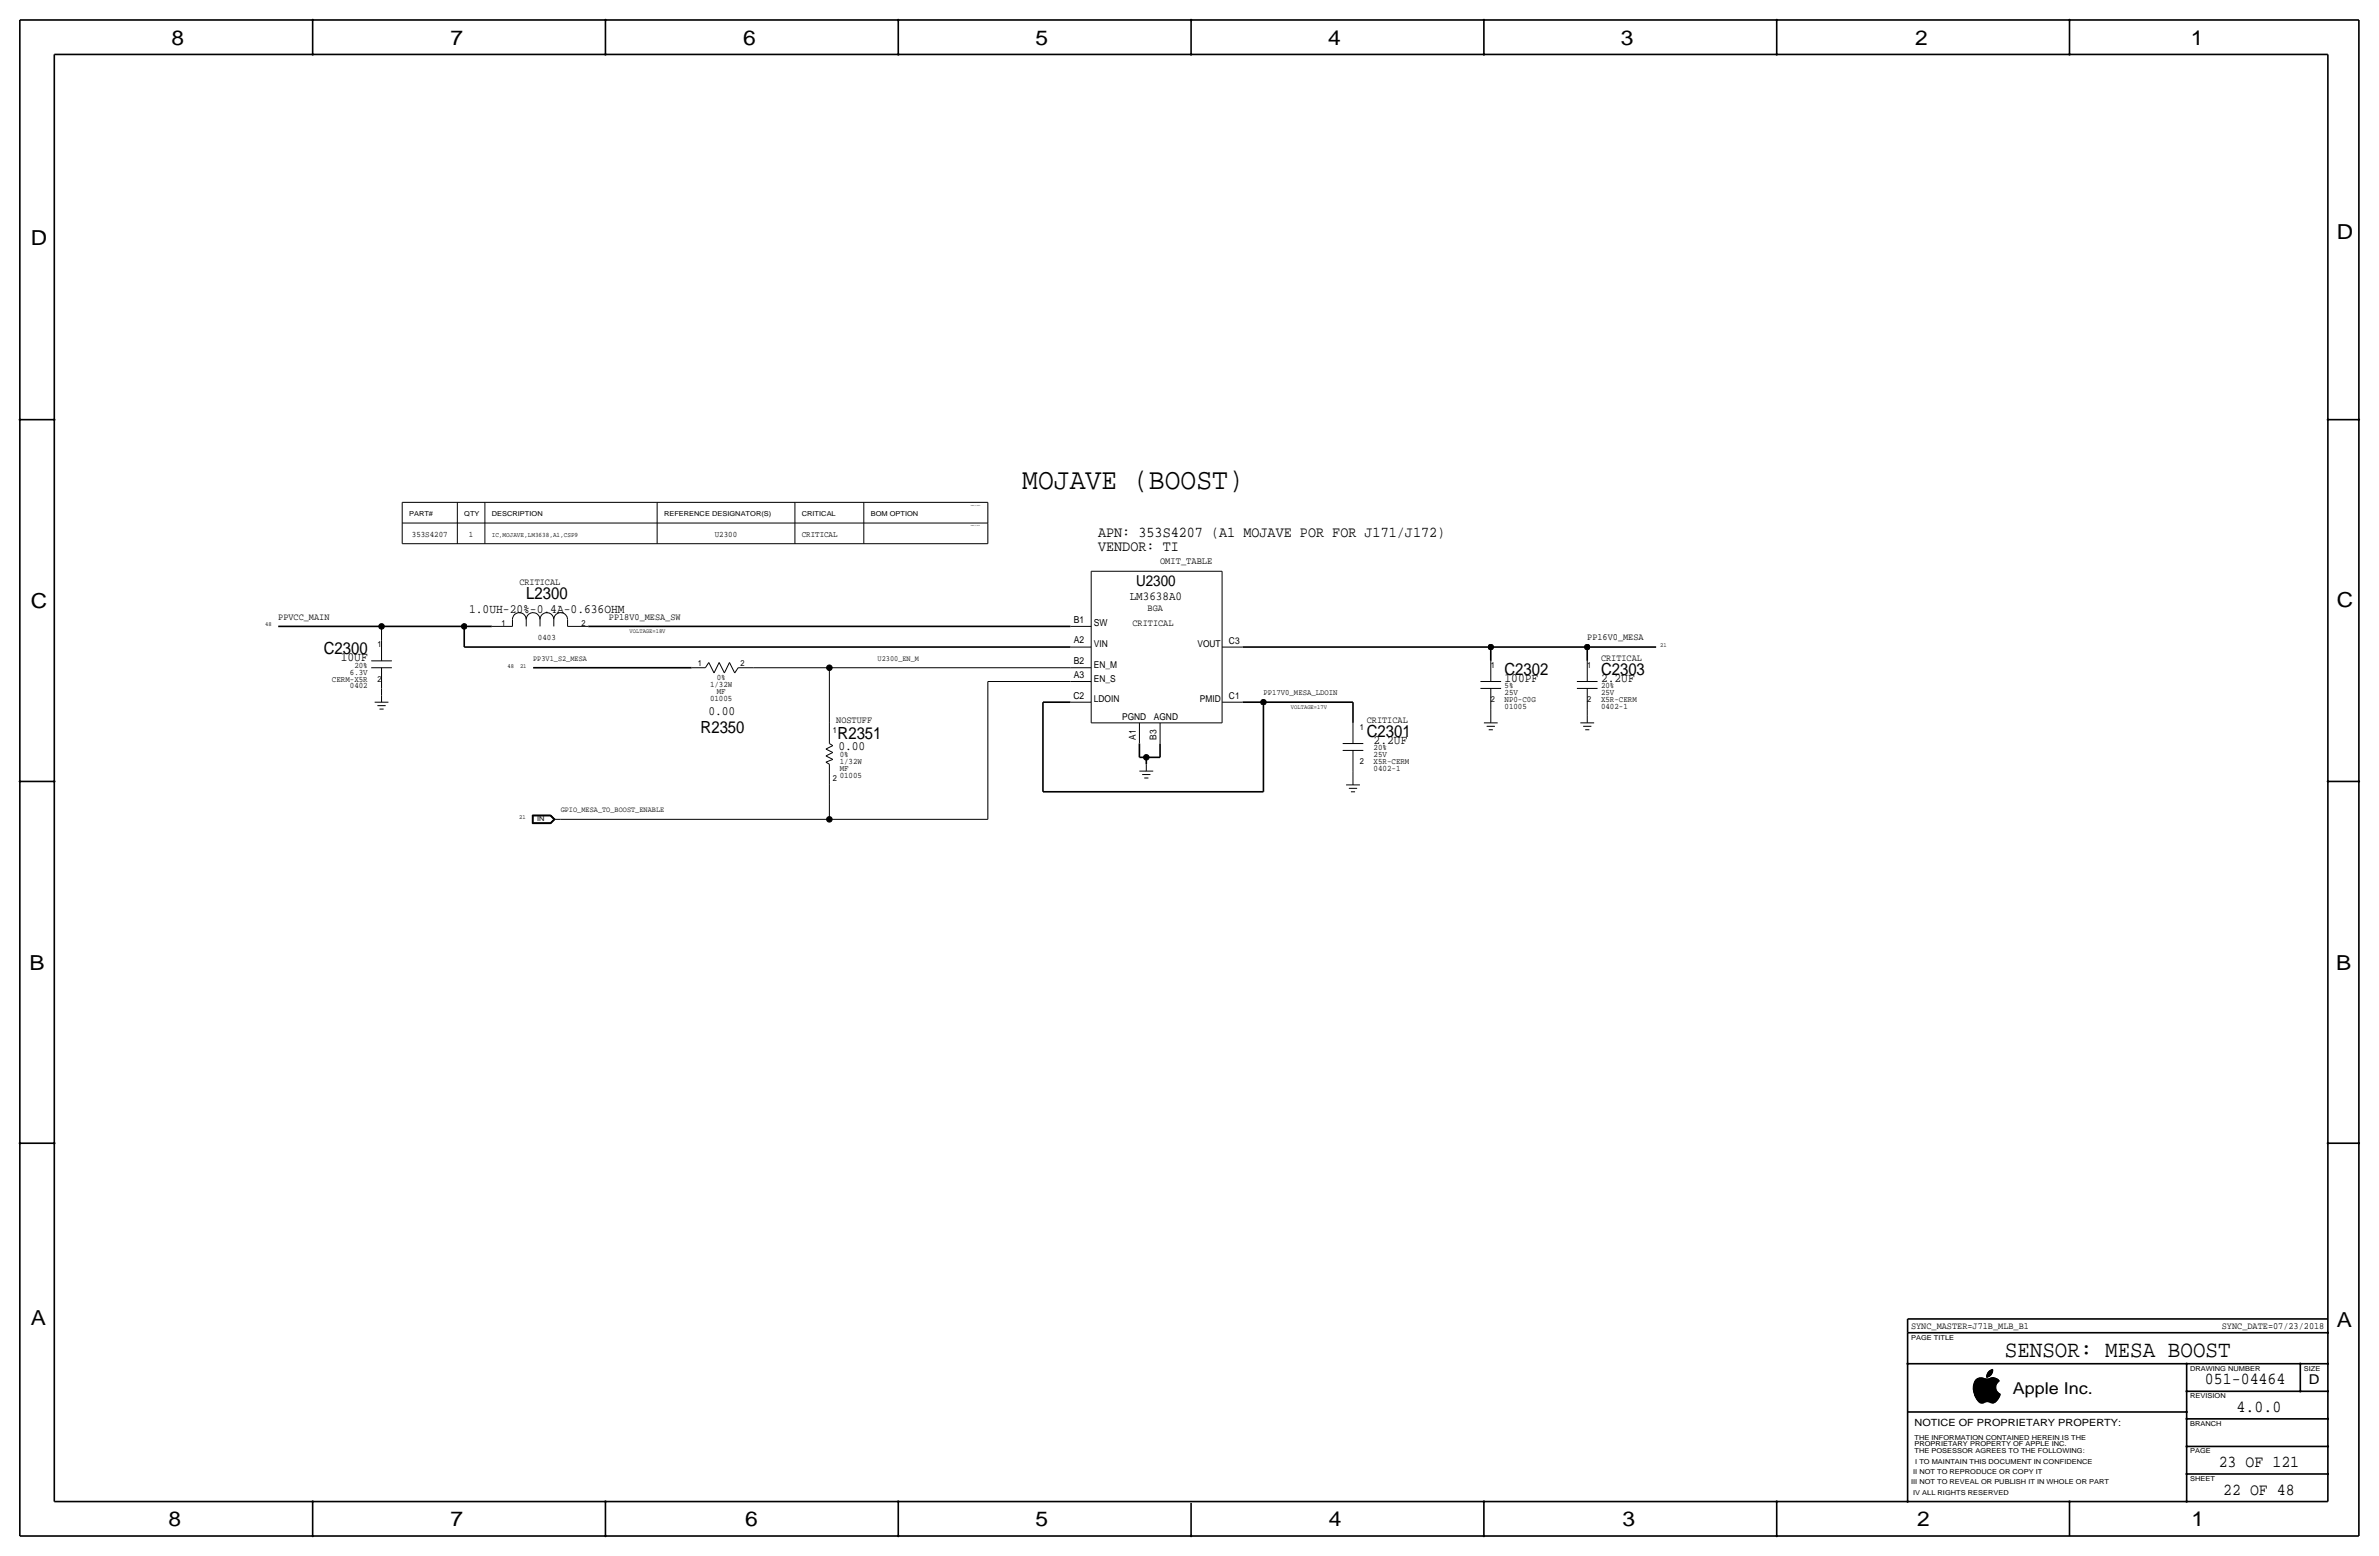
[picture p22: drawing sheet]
<svg xmlns="http://www.w3.org/2000/svg" width="877mm" height="574mm" viewBox="0 0 877 574" stroke-linecap="round" stroke-linejoin="round" font-family="sans-serif">
<defs><g id="words">
<text font-size="10.9" x="376.9" y="180.1">MOJAVE (BOOST)</text>
<text font-size="8.6" x="739.1" y="500.1">SENSOR: MESA BOOST</text>
<g font-size="7.6">
<text x="63.2" y="16.5">8</text>
<text x="166.1" y="16.5">7</text>
<text x="274" y="16.5">6</text>
<text x="381.7" y="16.5">5</text>
<text x="489.7" y="16.5">4</text>
<text x="597.6" y="16.5">3</text>
<text x="706.1" y="16.5">2</text>
<text x="807.7" y="16.5">1</text>
<text x="861.5" y="88.1">D</text>
<text x="11.4" y="90.4">D</text>
<text x="11.4" y="224.3">C</text>
<text x="861.5" y="223.8">C</text>
<text x="10.9" y="357.6">B</text>
<text x="861.3" y="357.4">B</text>
<text x="11.4" y="488.4">A</text>
<text x="861.5" y="489.2">A</text>
<text x="62.2" y="562.6">8</text>
<text x="166.1" y="562.6">7</text>
<text x="274.8" y="562.6">6</text>
<text x="381.7" y="562.6">5</text>
<text x="489.9" y="562.6">4</text>
<text x="598.1" y="562.6">3</text>
<text x="706.8" y="562.6">2</text>
<text x="807.9" y="562.6">1</text>
</g>
<g font-size="6.2">
<text x="194" y="220.7">L2300</text>
<text x="119.4" y="241">C2300</text>
<text x="554.7" y="248.7">C2302</text>
<text x="590.2" y="248.7">C2303</text>
<text x="258.3" y="270.3">R2350</text>
<text x="308.8" y="272.5">R2351</text>
<text x="503.9" y="271.5">C2301</text>
<text x="812.9" y="510.3">051-04464</text>
<text x="824.6" y="520.4">4.0.0</text>
<text x="818" y="540.8">23 OF 121</text>
<text x="819.6" y="550.9">22 OF 48</text>
</g>
<text font-size="6" x="742.1" y="513.9">Apple Inc.</text>
<g font-size="5.6">
<text x="404.8" y="197.9">APN: 353S4207 (A1 MOJAVE POR FOR J171/J172)</text>
<text x="404.8" y="202.9">VENDOR: TI</text>
<text x="418.9" y="216.2">U2300</text>
</g>
<text font-size="5" x="851.2" y="510.3">D</text>
<g font-size="4.7">
<text x="172.9" y="225.8">1.0UH-20%-0.4A-0.636OHM</text>
<text x="125.6" y="243.6">10UF</text>
<text x="554.7" y="251.2">100PF</text>
<text x="590.2" y="251.2">2.2UF</text>
<text x="261.2" y="263.7">0.00</text>
<text x="506.4" y="274.1">2.2UF</text>
<text x="309.1" y="276.4">0.00</text>
</g>
<text font-size="4.5" x="416.5" y="221">LM3638A0</text>
<text font-size="3.7" x="705.8" y="525.5">NOTICE OF PROPRIETARY PROPERTY:</text>
<text font-size="3.6" x="427.7" y="208">OMIT_TABLE</text>
<g font-size="3.5">
<text x="191.5" y="215.6">CRITICAL</text>
<text x="423.1" y="225">BGA</text>
<text x="102.6" y="228.3">PPVCC_MAIN</text>
<text x="224.5" y="228.3">PP18V0_MESA_SW</text>
<text x="395.9" y="229.6">B1</text>
<text x="403.3" y="230.9">SW</text>
<text x="417.5" y="230.9">CRITICAL</text>
<text x="395.9" y="237.2">A2</text>
<text x="403.3" y="238.5">VIN</text>
<text x="441.5" y="238.5">VOUT</text>
<text x="453.1" y="237.2">C3</text>
<text x="585.2" y="236">PP16V0_MESA</text>
<text x="395.9" y="244.8">B2</text>
<text x="590.2" y="243.6">CRITICAL</text>
<text x="395.9" y="249.9">A3</text>
<text x="403.3" y="246.1">EN_M</text>
<text x="403.3" y="251.2">EN_S</text>
<text x="395.7" y="257.5">C2</text>
<text x="453.1" y="257.6">C1</text>
<text x="403.3" y="258.8">LDOIN</text>
<text x="442.3" y="258.8">PMID</text>
<text x="308.3" y="266.4">NOSTUFF</text>
<text x="413.7" y="265.4">PGND</text>
<text x="425.4" y="265.4">AGND</text>
<text x="503.9" y="266.4">CRITICAL</text>
<text x="418.8" y="272.8" transform="rotate(-90 418.8 272.8)">A1</text>
<text x="426.4" y="272.8" transform="rotate(-90 426.4 272.8)">B3</text>
<text x="704.5" y="490">SYNC_MASTER=J71B_MLB_B1</text>
<text x="819.1" y="490">SYNC_DATE=07/23/2018</text>
</g>
<g font-size="3.1">
<text x="151.8" y="197.9">353S4207</text>
<text x="172.9" y="197.9">1</text>
<text x="263.5" y="197.9">U2300</text>
<text x="295.6" y="197.9">CRITICAL</text>
<text x="184.9" y="230.9">1</text>
<text x="214.3" y="230.9">2</text>
<text x="139.1" y="238.5">1</text>
<text x="198.3" y="236">0403</text>
<text x="257.2" y="245.4">1</text>
<text x="273" y="245.4">2</text>
<text x="122.4" y="251.2">CERM-X5R</text>
<text x="129" y="248.7">6.3V</text>
<text x="130.6" y="246.1">20%</text>
<text x="139.1" y="251.2">2</text>
<text x="264.2" y="250.7">0%</text>
<text x="549.6" y="246.1">1</text>
<text x="585.2" y="246.1">1</text>
<text x="129" y="253.7">0402</text>
<text x="261.8" y="253.2">1/32W</text>
<text x="264.2" y="255.8">MF</text>
<text x="554.7" y="253.7">5%</text>
<text x="554.7" y="256.3">25V</text>
<text x="590.2" y="256.3">25V</text>
<text x="590.2" y="253.7">20%</text>
<text x="261.8" y="258.3">01005</text>
<text x="549.6" y="258.8">2</text>
<text x="554.7" y="261.4">01005</text>
<text x="554.7" y="258.8">NP0-C0G</text>
<text x="585.2" y="258.8">2</text>
<text x="590.2" y="261.4">0402-1</text>
<text x="590.2" y="258.8">X5R-CERM</text>
<text x="501.3" y="269">1</text>
<text x="307" y="270.3">1</text>
<text x="309.6" y="279.1">0%</text>
<text x="309.6" y="281.7">1/32W</text>
<text x="501.3" y="281.7">2</text>
<text x="506.4" y="279.1">25V</text>
<text x="506.4" y="276.6">20%</text>
<text x="506.4" y="281.7">X5R-CERM</text>
<text x="309.6" y="284.2">MF</text>
<text x="309.6" y="286.8">01005</text>
<text x="506.4" y="284.2">0402-1</text>
<text x="307" y="288">2</text>
</g>
<text font-size="3" x="465.8" y="256.3">PP17V0_MESA_LDOIN</text>
<g font-size="2.9">
<text x="196.5" y="243.6">PP3V1_S2_MESA</text>
<text x="323.5" y="243.6">U2300_EN_M</text>
<text x="206.7" y="299.5">GPIO_MESA_TO_BOOST_ENABLE</text>
</g>
<g font-size="2.5">
<text x="150.8" y="190.2">PART#</text>
<text x="171.1" y="190.2">QTY</text>
<text x="181.3" y="190.2">DESCRIPTION</text>
<text x="244.8" y="190.2">REFERENCE DESIGNATOR(S)</text>
<text x="295.6" y="190.2">CRITICAL</text>
<text x="321" y="190.2">BOM OPTION</text>
<text x="181.3" y="197.9">IC,MOJAVE,LM3638,A1,CSP9</text>
<text x="198.1" y="302.8">IN</text>
<text x="704.5" y="493.8">PAGE TITLE</text>
<text x="807.4" y="505.2">DRAWING NUMBER</text>
<text x="849.3" y="505.2">SIZE</text>
<text x="807.4" y="515.4">REVISION</text>
<text x="807.4" y="525.5">BRANCH</text>
<text x="705.8" y="533.1">PROPRIETARY PROPERTY OF APPLE INC.</text>
<text x="705.8" y="530.6">THE INFORMATION CONTAINED HEREIN IS THE</text>
<text x="705.8" y="535.7">THE POSESSOR AGREES TO THE FOLLOWING:</text>
<text x="706.1" y="539.5">I TO MAINTAIN THIS DOCUMENT IN CONFIDENCE</text>
<text x="807.4" y="535.7">PAGE</text>
<text x="705.3" y="543.3">II NOT TO REPRODUCE OR COPY IT</text>
<text x="807.4" y="545.8">SHEET</text>
<text x="704.5" y="547.1">III NOT TO REVEAL OR PUBLISH IT IN WHOLE OR PART</text>
<text x="705.3" y="550.9">IV ALL RIGHTS RESERVED</text>
</g>
<g font-size="2.3">
<text x="97.7" y="230.9">48</text>
<text x="232.1" y="233.4">VOLTAGE=18V</text>
<text x="612.1" y="238.5">21</text>
<text x="187.1" y="246.1">48</text>
<text x="191.7" y="246.1">21</text>
<text x="475.9" y="261.4">VOLTAGE=17V</text>
<text x="191.4" y="302">21</text>
</g>
<g font-size=".4">
<text x="357.8" y="186.4">TABLE_5_HEAD</text>
<text x="357.8" y="194.1">TABLE_5_ITEM</text>
</g>
</g></defs>
<g fill="none" stroke="#000" stroke-width=".6">
<path d="M7.3 7.4v558.8zM7.3 7.4h862.3zM115.3 7.4v12.7zM223.2 7.4v12.7zM331.2 7.4v12.7zM439.1 7.4v12.7zM547.1 7.4v12.7zM655 7.4v12.7zM763 7.4v12.7zM869.6 7.4v558.8zM20 20.1v533.4zM20 20.1h838.2z"/>
<path d="M858.2 20.1v533.4zM7.3 154.7h12.7zM858.2 154.7h11.4zM102.6 230.9h38.1zM140.7 230.9h30.4zM171.1 230.9v7.6zM171.1 230.9h10.2zM171.1 238.5h223.6zM216.9 230.9h177.8zM458.2 238.5h91.4zM549.6 238.5h35.6zM549.6 238.5v5.1z"/>
<path d="M585.2 238.5h25.4zM585.2 238.5v5.1zM196.5 246.1h58.5zM384.5 258.8v33zM384.5 258.8h10.2zM458.2 258.8h7.6zM465.8 258.8h33zM465.8 258.8v33zM498.8 258.8v7.6zM420.1 279.1h2.5zM420.1 274.1v5zM422.6 279.1h5.1z"/>
<path d="M422.6 279.1v2.6zM427.7 274.1v5zM7.3 288h12.7zM384.5 291.8h81.3zM858.2 288h11.4zM7.3 421.4h12.7zM858.2 421.4h11.4zM703.3 486.2h154.9zM703.3 486.2v5zM703.3 491.2h154.9zM703.3 491.2v62.3zM703.3 502.7h154.9z"/>
<path d="M806.1 502.7v50.8zM806.1 512.8h52.1zM848.1 502.7v10.1zM703.3 520.4h102.8zM806.1 533.1h52.1zM806.1 523h52.1zM20 553.5h838.2zM115.3 553.5v12.7zM223.2 553.5v12.7zM331.2 553.5v12.7zM439.1 554v12.2zM547.1 553.5v12.7z"/>
<path d="M655 553.5v12.7zM763 553.5v12.7zM806.1 543.3h52.1zM7.3 566.2h862.3z"/>
</g>
<g fill="none" stroke="#000" stroke-width=".37">
<path d="M148.3 192.8v7.6zM148.3 185.2v7.6zM148.3 192.8h215.9zM148.3 185.2h215.9zM168.6 192.8v7.6zM168.6 185.2v7.6zM178.8 192.8v7.6zM178.8 185.2v7.6zM242.3 192.8v7.6zM242.3 185.2v7.6zM293.1 192.8v7.6zM293.1 185.2v7.6z"/>
<path d="M318.5 192.8v7.6zM318.5 185.2v7.6zM364.2 192.8v7.6zM364.2 185.2v7.6zM148.3 200.4h215.9zM402.3 210.6h48.2zM402.3 210.6v55.8zM450.5 210.6v55.8zM140.7 230.9v5.1zM140.7 236v7.6zM181.3 230.9h7.6zM188.9 228.3v2.6z"/>
<path d="M188.9 228.3a2.54 2.54 0 0 1 2.6-2.5 2.54 2.54 0 0 1 2.5 2.5 2.54 2.54 0 0 1 2.5-2.5 2.54 2.54 0 0 1 2.6 2.5 2.54 2.54 0 0 1 2.5-2.5 2.54 2.54 0 0 1 2.6 2.5 2.54 2.54 0 0 1 2.5-2.5 2.54 2.54 0 0 1 2.5 2.5M194 228.3v2.6zM199.1 228.3v2.6zM204.2 228.3v2.6zM209.2 228.3v2.6zM209.2 230.9h7.7zM394.7 238.5h7.6zM394.7 230.9h7.6zM450.5 238.5h7.7zM136.9 243.6h7.6zM136.9 246.1h7.6zM138.1 258.8h5.1z"/>
<path d="M140.7 253.7v2.6zM140.7 256.3v2.5zM140.7 246.1v7.6zM255 246.1h5zM261.3 244.2l-1.3 1.9zM261.3 244.2l1.9 3.9zM265.1 244.2l-1.9 3.9zM265.1 244.2l2 3.9zM268.9 244.2l2 3.9zM268.9 244.2l-1.8 3.9zM272.1 246.1h5.7zM272.1 246.1l-1.2 2z"/>
<path d="M277.8 246.1h28zM305.8 246.1v20.3zM305.8 246.1h88.9zM364.2 251.2h30.5zM364.2 251.2v50.8zM394.7 246.1h7.6zM394.7 258.8h7.6zM394.7 251.2h7.6zM450.5 258.8h7.7zM545.8 251.2h7.6zM545.8 253.7h7.6zM549.6 243.6v7.6z"/>
<path d="M549.6 253.7v7.7zM581.4 251.2h7.6zM581.4 253.7h7.6zM585.2 243.6v7.6zM585.2 253.7v7.7zM139.1 260.1h3.1zM139.9 261.4h1.5zM304.5 278.6l2.5 1.3zM304.5 278.6l2.5-1.2zM304.5 276.1l2.5 1.3zM304.5 276.1l2.5-1.3zM305.8 266.4v7.7z"/>
<path d="M305.8 274.1l1.2 .7zM402.3 266.4h48.2zM420.1 266.4v7.7zM427.7 266.4v7.7zM495 274.1h7.6zM495 276.6h7.6zM498.8 266.4v7.7zM498.8 276.6v7.6zM547.1 266.4h5zM548.1 267.7h3zM548.8 269h1.6zM549.6 261.4v2.5z"/>
<path d="M549.6 263.9v2.5zM582.6 266.4h5.1zM583.6 267.7h3.1zM584.4 269h1.5zM585.2 261.4v2.5zM585.2 263.9v2.5zM304.5 280.9l1.3 .8zM304.5 280.9l2.5-1zM305.8 289.3v12.7zM305.8 281.7v7.6zM420.1 284.2h5zM421.1 285.5h3z"/>
<path d="M421.8 286.8h1.6zM422.6 281.7v2.5zM496.3 289.3h5zM497.3 290.6h3zM498 291.8h1.6zM498.8 284.2v2.6zM498.8 286.8v2.5zM196.2 300.4v3.2zM196.2 303.6h6.8zM196.2 300.4h6.8zM196.3 300.5h6.7zM196.3 300.5v3z"/>
<path d="M196.3 303.5h6.7zM196.4 300.6h6.5zM196.4 300.6v2.8zM196.4 303.4h6.5zM196.5 300.7h6.4zM196.5 300.7v2.6zM196.5 303.3h6.4zM202.9 300.7l1.3 1.3zM202.9 300.6l1.4 1.4zM203 300.5l1.5 1.5zM203 303.5l1.5-1.5zM203 300.4l1.6 1.6z"/>
<path d="M204.2 302h2.5zM204.2 302l-1.3 1.3zM204.3 302l-1.4 1.4zM204.6 302l-1.6 1.6zM206.7 302h99.1zM305.8 302h58.4zM727.5 511.7h8.3zM727.5 512h8.3zM727.5 512.1h8.3zM727.5 512.2h8.4zM727.5 512.3h8.4zM727.5 511.2h8.2z"/>
<path d="M727.5 511.3h8.2zM727.5 511.5h8.2zM727.5 511.8h8.3zM727.5 511.6h8.3zM727.5 512.4h8.5zM727.5 511.9h8.3zM727.5 511.4h8.2zM727.5 511.1h8.3zM727.6 512.8h8.6zM727.6 510.8h8.2zM727.6 511h8.2zM727.6 512.7h8.5z"/>
<path d="M727.6 512.5h8.4zM727.6 512.6h8.4zM727.6 510.9h8.2zM727.6 510.7h8.2zM727.6 512.9h8.6zM727.6 513.1h8.8zM727.6 513h8.7zM727.6 510.6h8.3zM727.6 510.5h8.3zM727.7 510.4h8.2zM727.7 513.2h8.8zM727.7 510.3h8.3z"/>
<path d="M727.7 510.2h8.3zM727.7 513.3h9zM727.7 513.4h9.1zM727.7 510.1h8.3zM727.8 513.6h9.2zM727.8 510h8.3zM727.8 513.5h9.1zM727.8 509.9h8.4zM727.8 513.7h9.4zM727.8 513.8h9.6zM727.8 509.8h8.5zM727.9 513.9h9.5z"/>
<path d="M727.9 509.7h8.4zM727.9 509.6h8.5zM727.9 514h9.5zM727.9 514.1h9.5zM728 509.5h8.5zM728 514.2h9.4zM728 509.3h8.7zM728 509.4h8.6zM728 514.4h9.3zM728.1 509.2h8.8zM728.1 514.5h9.2zM728.1 509.1h8.9z"/>
<path d="M728.1 514.6h9.1zM728.2 509h8.8zM728.2 514.7h9zM728.2 514.8h9zM728.3 508.9h8.7zM728.3 514.9h8.8zM728.3 508.8h8.6zM728.3 515.1h8.7zM728.3 515h8.8zM728.4 508.7h8.4zM728.4 515.2h8.6zM728.5 515.3h8.4z"/>
<path d="M728.5 508.6h8.2zM728.5 515.4h8.4zM728.6 515.5h8.2zM728.6 508.5h7.9zM728.7 515.6h8zM728.7 508.4h7.7zM728.7 515.7h8zM728.8 515.8h7.7zM728.9 508.3h3.1zM728.9 515.9h7.6zM728.9 516h7.5zM729 508.2h2.6z"/>
<path d="M729 516.1h7.3zM729.1 516.2h7.1zM729.2 516.3h6.9zM729.2 508.1a4.7 4.7 0 0 0-1.2 6.3l1.8 2.6 .8 .2 1-.3M729.3 508.1h2.1zM729.3 516.4h6.7zM729.4 516.5h6.5zM729.5 516.6h6.3zM729.6 516.7h2.5zM729.6 507.9h1.4zM729.7 516.8h2.1zM729.8 516.9h1.9z"/>
<path d="M729.9 517h1.6zM730.2 517.1h1zM732.4 507.5h.6zM732.4 507.4h.8zM732.4 507.6h.4zM732.4 507h1.4zM732.4 507.1h1.3zM732.4 507.2h1.2zM732.4 507.3h1zM732.5 506.8h1.5zM732.5 506.9h1.4zM732.5 506.6h1.7z"/>
<path d="M732.5 506.7h1.6zM732.6 506.5h1.7zM732.6 506.4h1.7zM732.7 506.3h1.7zM732.7 506.2h1.7zM732.8 506.1h1.7zM732.8 506h1.7zM732.9 505.9h1.6zM733 505.8h1.6zM733.1 505.7h1.5zM733.1 508.3h3.1zM733.2 505.6h1.4z"/>
<path d="M733.2 516.7h2.5zM733.3 505.5h1.4zM733.4 505.4h1.3zM733.4 508.2h2.6zM733.6 505.3h1.1zM733.6 516.8h2zM733.6 508.1a2.99 2.99 0 0 1 3.5 1 2.71 2.71 0 0 0-1.3 2.5 2.71 2.71 0 0 0 1.7 2.3 3.5 3.5 0 0 1-3.1 3.2l-1.6-.4-1.1 .2M733.7 508.1h2.1zM733.7 508.1l-1.3 .2-1.9-.4-1.3 .2M733.7 505.2h1zM733.8 516.9h1.7zM733.9 505.1h.8z"/>
<path d="M733.9 507.9h1.6zM734 517h1.3zM734.1 505h.6zM734.3 504.9h.4zM734.3 507.8h.8zM734.3 517.1h.7zM734.7 504.7a2.81 2.81 0 0 0-2.3 3 2.71 2.71 0 0 0 2.3-2.9"/>
</g>
<g fill="#000" stroke="#000" stroke-width=".37">
<path d="M115.1 7.2h.4v.3h-.4zM115.1 19.9h.4v.3h-.4zM223 7.2h.4v.3h-.4zM223 19.9h.4v.3h-.4zM331 19.9h.4v.3h-.4zM331 7.2h.4v.3h-.4zM438.9 7.2h.4v.3h-.4zM438.9 19.9h.4v.3h-.4zM546.9 7.2h.4v.3h-.4zM546.9 19.9h.4v.3h-.4zM654.8 19.9h.4v.3h-.4zM654.8 7.2h.4v.3h-.4z"/>
<path d="M762.8 19.9h.4v.3h-.4zM762.8 7.2h.4v.3h-.4zM7.1 154.5h.4v.4h-.4zM19.8 154.5h.4v.4h-.4zM858 154.5h.4v.4h-.4zM869.5 154.5h.3v.4h-.3zM7.1 287.9h.4v.3h-.4zM19.8 287.9h.4v.3h-.4zM858 287.9h.4v.3h-.4zM869.5 287.9h.3v.3h-.3zM7.1 421.2h.4v.4h-.4zM19.8 421.2h.4v.4h-.4z"/>
<path d="M858 421.2h.4v.4h-.4zM869.5 421.2h.3v.4h-.3zM858 491.1h.4v.3h-.4zM703.1 502.5h.4v.3h-.4zM806 502.5h.3v.3h-.3zM806 512.7h.3v.3h-.3zM847.9 512.7h.3v.3h-.3zM847.9 502.5h.3v.3h-.3zM858 502.5h.4v.3h-.4zM858 512.7h.4v.3h-.4zM806 520.3h.3v.3h-.3zM806 522.8h.3v.4h-.3z"/>
<path d="M806 533h.3v.3h-.3zM858 522.8h.4v.4h-.4zM858 533h.4v.3h-.4zM115.1 553.3h.4v.3h-.4zM223 553.3h.4v.3h-.4zM331 553.3h.4v.3h-.4zM546.9 553.3h.4v.3h-.4zM654.8 553.3h.4v.3h-.4zM703.1 553.3h.4v.3h-.4zM762.8 553.3h.4v.3h-.4zM806 543.1h.3v.4h-.3zM806 553.3h.3v.3h-.3z"/>
<path d="M858 543.1h.4v.4h-.4zM115.1 566h.4v.3h-.4zM223 566h.4v.3h-.4zM331 566h.4v.3h-.4zM438.9 566h.4v.3h-.4zM546.9 566h.4v.3h-.4zM654.8 566h.4v.3h-.4z"/>
<circle cx="140.7" cy="230.9" r="1.02"/>
<circle cx="171.1" cy="230.9" r="1.02"/>
<circle cx="549.6" cy="238.5" r="1.02"/>
<circle cx="585.2" cy="238.5" r="1.02"/>
<circle cx="305.8" cy="246.1" r="1.02"/>
<circle cx="465.8" cy="258.8" r="1.02"/>
<circle cx="422.6" cy="279.1" r="1.02"/>
<circle cx="305.8" cy="302" r="1.02"/>
</g>
<use href="#words"/>
</svg>
